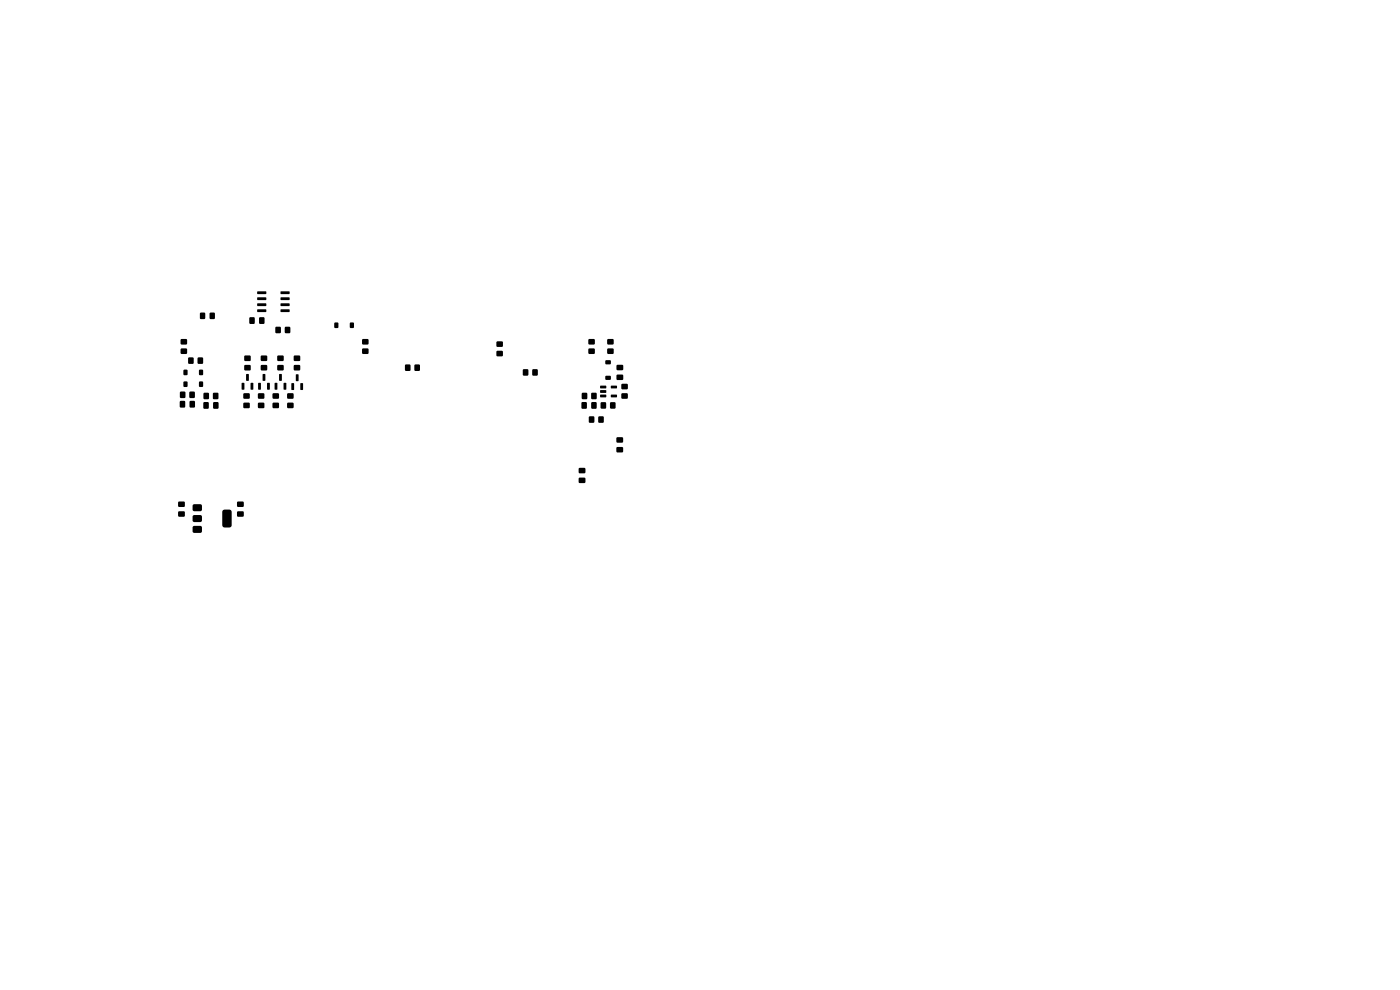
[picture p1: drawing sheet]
<svg xmlns="http://www.w3.org/2000/svg" width="297mm" height="210mm" viewBox="0 0 297 210" stroke-linecap="round" stroke-linejoin="round" font-family="sans-serif">
<g fill="#000">
<path d="M38.4 72h1.2v1h-1.2zM38.4 74h1.2v1h-1.2zM39 78.5h.7v1h-.7zM40 75.9h1v1.2h-1zM42.5 66.4h1v1.2h-1zM42 75.9h1v1.2h-1zM42.3 78.5h.7v1h-.7zM44.5 66.4h1v1.2h-1zM52.9 67.3h1.1v1.4h-1.1zM51.9 75.5h1.2v1h-1.2zM51.9 77.5h1.2v1h-1.2zM54.6 61.8h1.8l.1 .5-1.9 .1z"/>
<path d="M54.6 63.1h1.8l.1 .5-1.9 .1zM54.6 64.4l1.8-.1 .1 .5-1.9 .1zM54.6 65.6h1.8l.1 .5-1.9 .1zM55 67.3h1.1v1.4h-1.1zM55.4 75.5h1.2v1h-1.2zM55.4 77.5h1.2v1h-1.2zM59.5 65.6h1.9v.5l-1.8 .1zM59.5 64.4l1.9-.1v.5l-1.8 .1zM59.5 63.1h1.9v.5l-1.8 .1zM59.5 61.8h1.9v.5l-1.8 .1zM58.5 69.4h1v1.2h-1zM58.9 75.5h1.2v1h-1.2z"/>
<path d="M58.9 77.5h1.2v1h-1.2zM60.5 69.4h1v1.2h-1zM62.4 75.5h1.2v1h-1.2zM62.4 77.5h1.2v1h-1.2zM71 68.5h.7v1h-.7zM74.3 68.5h.7v1h-.7zM76.9 72h1.2v1h-1.2zM76.9 74h1.2v1h-1.2zM86 77.4h1v1.2h-1zM88 77.4h1v1.2h-1zM105.4 72.5h1.2v1h-1.2zM105.4 74.5h1.2v1h-1.2z"/>
<path d="M111 78.4h1v1.2h-1zM113 78.4h1v1.2h-1zM124.9 72h1.2v1h-1.2zM124.9 74h1.2v1h-1.2zM128.5 76.5h1v.7h-1zM128.9 72h1.2v1h-1.2zM128.9 74h1.2v1h-1.2zM130.8 77.4h1.4v1.1h-1.4zM38.2 85.1h1v1.3h-1zM38.2 83.1h1.1v1.3h-1.1zM39 81h.7v1h-.7zM40.2 83.1h1.1v1.3h-1.1z"/>
<path d="M40.3 85.1h1v1.3h-1zM42.3 81h.7v1h-.7zM43.2 85.3h1v1.4h-1zM43.2 83.4h1.1v1.2h-1.1zM45.2 83.4h1.1v1.2h-1.1zM45.3 85.3h1v1.4h-1zM51.3 81.2l.5 .1v1.4l-.5-.1zM52.2 79.4h.6l-.1 1.4-.5-.1zM51.7 83.5h1.2v1h-1.2zM51.7 85.5h1.2v1h-1.2zM53.2 81.2l.5 .1v1.4l-.5-.1zM54.8 81.2l.5 .1v1.4l-.5-.1z"/>
<path d="M55.7 79.4h.6l-.1 1.4-.5-.1zM54.8 83.5h1.2v1h-1.2zM54.8 85.5h1.2v1h-1.2zM56.7 81.2l.5 .1v1.4l-.5-.1zM58.3 81.2l.5 .1v1.4l-.5-.1zM57.9 83.5h1.2v1h-1.2zM57.9 85.5h1.2v1h-1.2zM59.2 79.4h.6l-.1 1.4-.5-.1zM60.2 81.2l.5 .1v1.4l-.5-.1zM61.8 81.3l.6 .1-.1 1.3-.5-.1zM61 83.5h1.2v1h-1.2zM61 85.5h1.2v1h-1.2z"/>
<path d="M62.8 79.4l.5 .1v1.4l-.5-.1zM63.7 81.3l.6 .1-.1 1.3-.5-.1zM123.4 85.3h1v1.4h-1zM123.5 83.4h1v1.2h-1zM125.5 83.4h1v1.2h-1zM125.5 85.3h1v1.4h-1zM125 88.4h1v1.2h-1zM127.3 81.8h1.2l.1 .5-1.2 .1zM127.3 82.8h1.2l.1 .5h-1.2zM127.3 83.7h1.2l.1 .5-1.2 .1zM127 88.4h1v1.2h-1zM127.5 85.4h1v1.2h-1z"/>
<path d="M128.5 79.8h1v.7h-1zM129.6 83.7h1.2l.1 .5-1.2 .1zM129.6 81.8h1.2l.1 .5-1.2 .1zM129.5 85.4h1v1.2h-1zM130.8 94.9h1.3v1h-1.3zM130.8 92.8h1.3v1h-1.3zM130.8 79.5h1.4v1.1h-1.4zM131.9 83.5h1.2v1h-1.2zM131.9 81.5h1.2v1h-1.2zM37.8 106.4h1.4v1.1h-1.4zM37.8 108.5h1.4v1.1h-1.4zM41 107h1.7l.1 .3v1l-.3 .2-1.5-.1-.2-.3 .1-.9z"/>
<path d="M41 109.3h1.7l.1 .3v1l-.3 .2-1.5-.1-.2-.3 .1-.9zM41 111.6h1.7l.1 .3v1l-.3 .2-1.5-.1-.2-.3 .1-.9zM47.3 108.2l.2-.1h1.1l.5 .3 .1 3-.3 .4-1.4 .1-.3-.3-.1-3zM50.3 106.4h1.4v1.1h-1.4zM50.3 108.5h1.4v1.1h-1.4zM122.8 101.4h1.3v1h-1.3zM122.8 99.3h1.3v1h-1.3z"/>
</g>
</svg>
